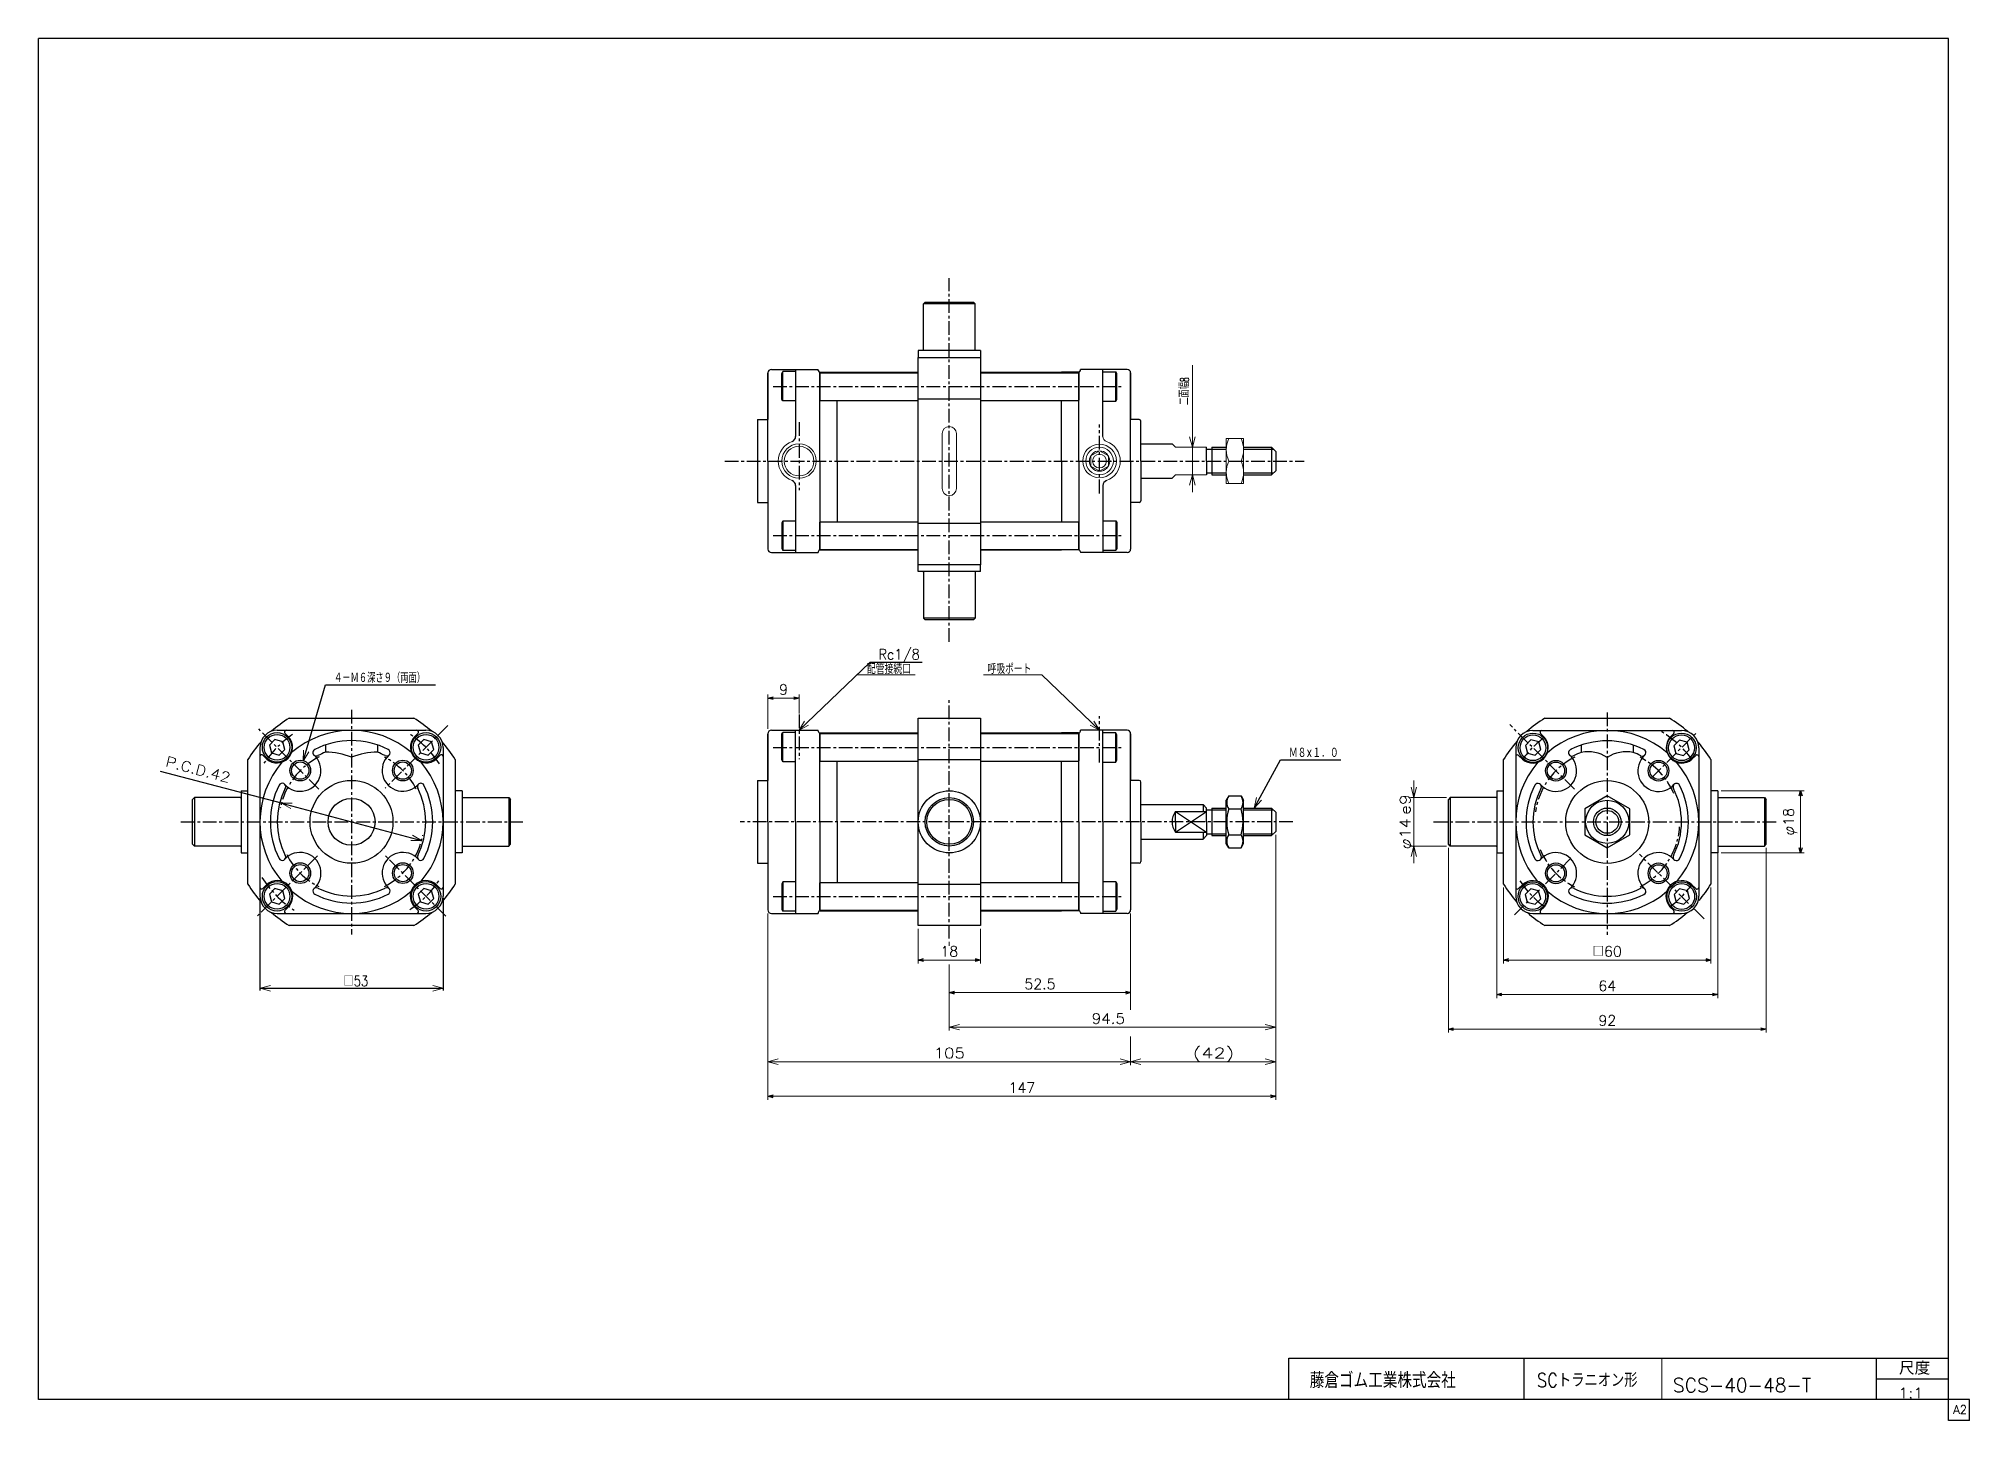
# Model space of a CAD drawing. Header units: millimetres. Extents: x -280 to 280, y -200 to 200.
import ezdxf
from ezdxf.enums import TextEntityAlignment as Align

# ---------------------------------------------------------------- set-up
doc = ezdxf.new("R2010")
doc.units = ezdxf.units.MM
doc.header["$LTSCALE"] = 0.125
doc.linetypes.add('CENTER', pattern=[50.8, 31.75, -6.35, 6.35, -6.35])
for name, color, linetype in [('Layer0001', 7, 'Continuous'), ('Layer0016', 7, 'Continuous'), ('ZUWAKU', 7, 'Continuous')]:
    doc.layers.add(name, color=color, linetype=linetype)
doc.styles.add('dcStyle0', font='txt.shx', dxfattribs={"bigfont": 'bigfont'})
doc.dimstyles.new('DaDimRotatedStyle', dxfattribs={"dimtxt": 3, "dimasz": 1.500001, "dimexe": 1, "dimexo": 0.5, "dimgap": 1, "dimtad": 3, "dimdsep": 46, "dimtxsty": 'dcStyle0', "dimblk1": 'OPEN30', "dimblk2": 'OPEN30', "dimsah": 1, "dimcen": 0.09, "dimclrd": 4, "dimclre": 4, "dimclrt": 4, "dimadec": 0, "dimazin": 2, "dimtfac": 1, "dimtdec": 4, "dimtmove": 0, "dimatfit": 0, "dimfxl": 1, "dimarcsym": 0})

msp = doc.modelspace()

# ---------------------------------------------------------------- texts
at = {"color": 4, "style": 'dcStyle0'}
for s, height, rotation, width, p, p2 in [('二面幅8', 2.5, 90, 0.695652, (53.55, 93.949), (53.55, 101.949)), ('P.C.D.42', 3, -14.80275, 0.8, (-242.982, -10.594), (-224.42, -15.5))]:
    msp.add_text(s, height=height, rotation=rotation, dxfattribs=dict(at, width=width)).set_placement(p, p2, align=Align.FIT)
for s, height, width, p, p2 in [('Rc1/8', 3, 0.8, (-36.374, 20.258), (-24.374, 20.258)), ('４－Ｍ６深さ９（両面）', 3, 0.666667, (-193.993, 13.5), (-167.593, 13.5)), ('配管接続口', 3, 0.708333, (-39.682, 16.064), (-26.932, 16.064)), ('呼吸ポート', 3, 0.708333, (-4.794, 16.064), (7.956, 16.064)), ('Ｍ８×１．０', 3, 0.666667, (82.495, -8.211), (96.895, -8.211)), ('□53', 3, 0.75, (-191.305, -74.314), (-184.105, -74.314)), ('SCトラニオン形', 4, 0.791304, (154.282, -190.348), (183.402, -190.348)), ('SCS-40-48-T', 4, 0.91, (193.661, -191.795), (233.701, -191.795)), ('1:1', 3, 0.8, (258.926, -193.595), (266.126, -193.595))]:
    msp.add_text(s, height=height, dxfattribs=dict(at, width=width)).set_placement(p, p2, align=Align.FIT)
at = {"layer": 'ZUWAKU', "color": 4, "style": 'dcStyle0'}
for s, height, width, p, p2 in [('尺度', 3.8, 0.991667, (259.115, -186.78), (268.159, -186.78)), ('藤倉ゴム工業株式会社', 4.5, 0.783333, (88.513, -190.657), (130.813, -190.657))]:
    msp.add_text(s, height=height, dxfattribs=dict(at, width=width)).set_placement(p, p2, align=Align.FIT)
at = {"layer": 'ZUWAKU', "color": 7, "style": 'dcStyle0', "width": 0.8}
msp.add_text('A2', height=2.5, dxfattribs=at).set_placement((274.807, -198.125), (278.807, -198.125), align=Align.FIT)

# ---------------------------------------------------------------- blocks, each defined once
blk = doc.blocks.new('DC_GROUP_Φ40_1')
at = {"color": 4, "linetype": 'Continuous', "lineweight": 18}
for p, q in [((-209.21, -21.37), (-206.1, -21.35)), ((-206.51, -22.91), (-209.21, -21.37)), ((-209.21, -21.37), (-206.31, -22.13))]:
    blk.add_line(p, q, dxfattribs=at)
blk = doc.blocks.new('DC_GROUP_Φ40_2')
at = {"color": 4, "linetype": 'Continuous', "lineweight": 18}
for p, q in [((-168.6, -32.1), (-171.71, -32.11)), ((-168.6, -32.1), (-171.5, -31.33)), ((-171.3, -30.55), (-168.6, -32.1))]:
    blk.add_line(p, q, dxfattribs=at)
blk = doc.blocks.new('DC_GROUP_Φ40_3')
at = {"color": 4, "linetype": 'Continuous', "lineweight": 18}
for p, q in [((-215.4, -74.91), (-212.4, -74.11)), ((-212.4, -75.72), (-215.4, -74.91)), ((-215.4, -74.91), (-212.4, -74.91))]:
    blk.add_line(p, q, dxfattribs=at)
blk = doc.blocks.new('DC_GROUP_Φ40_4')
at = {"color": 4, "linetype": 'Continuous', "lineweight": 18}
for p, q in [((-165.4, -74.11), (-162.4, -74.91)), ((-162.4, -74.91), (-165.4, -75.72)), ((-162.4, -74.91), (-165.4, -74.91))]:
    blk.add_line(p, q, dxfattribs=at)
blk = doc.blocks.new('DC_GROUP_Φ40_5')
at = {"color": 4, "linetype": 'Continuous', "lineweight": 18}
for p, q in [((-202.94, -9.12), (-202.85, -6.02)), ((-202.94, -9.12), (-202.08, -6.25)), ((-201.31, -6.48), (-202.94, -9.12))]:
    blk.add_line(p, q, dxfattribs=at)
blk = doc.blocks.new('DC_GROUP_Φ40_6')
at = {"color": 4, "linetype": 'Continuous', "lineweight": 18}
for p, q in [((72.41, -22.73), (73.15, -19.72)), ((72.41, -22.73), (73.86, -20.1)), ((74.56, -20.49), (72.41, -22.73))]:
    blk.add_line(p, q, dxfattribs=at)
blk = doc.blocks.new('DC_GROUP_Φ40_7')
at = {"color": 4, "linetype": 'Continuous', "lineweight": 18}
for p, q in [((54.55, 81.72), (53.75, 84.72)), ((55.35, 84.72), (54.55, 81.72)), ((54.55, 81.72), (54.55, 84.72))]:
    blk.add_line(p, q, dxfattribs=at)
blk = doc.blocks.new('DC_GROUP_Φ40_8')
at = {"color": 4, "linetype": 'Continuous', "lineweight": 18}
for p, q in [((53.75, 70.72), (54.55, 73.72)), ((54.55, 73.72), (55.35, 70.72)), ((54.55, 73.72), (54.55, 70.72))]:
    blk.add_line(p, q, dxfattribs=at)
blk = doc.blocks.new('DC_GROUP_Φ40_9')
at = {"color": 4, "linetype": 'Continuous', "lineweight": 18}
for p, q in [((-59.34, -0.23), (-57.73, 2.43)), ((-59.34, -0.23), (-57.17, 1.85)), ((-56.62, 1.27), (-59.34, -0.23))]:
    blk.add_line(p, q, dxfattribs=at)
blk = doc.blocks.new('DC_GROUP_Φ40_10')
at = {"color": 4, "linetype": 'Continuous', "lineweight": 18}
for p, q in [((27.66, -0.23), (24.94, 1.27)), ((27.66, -0.23), (25.5, 1.85)), ((26.05, 2.43), (27.66, -0.23))]:
    blk.add_line(p, q, dxfattribs=at)
blk = doc.blocks.new('DC_GROUP_Φ40_11')
at = {"color": 4, "linetype": 'Continuous', "lineweight": 25}
for p, q in [((65.09, -19.22), (64.36, -20.48)), ((64.36, -32.98), (64.36, -20.48)), ((64.36, -32.98), (64.36, -20.48)), ((65.09, -19.22), (68.64, -19.22)), ((68.64, -19.22), (69.36, -20.48)), ((69.36, -32.98), (69.36, -20.48)), ((65.09, -22.98), (68.64, -22.98)), ((65.09, -34.24), (64.36, -32.98)), ((65.09, -30.48), (68.64, -30.48)), ((68.64, -34.24), (69.36, -32.98)), ((65.09, -34.24), (68.64, -34.24))]:
    blk.add_line(p, q, dxfattribs=at)
for centre, radius, start, end in [((67.83, -21.1), 3.32, 145.6111, 214.3889), ((65.9, -21.1), 3.32, 325.6111, 34.3889), ((76.93, -26.73), 12.42, 162.4111, 197.5889), ((56.8, -26.73), 12.42, 342.4111, 17.5889), ((67.83, -32.36), 3.32, 145.6111, 214.3889), ((65.9, -32.36), 3.32, 325.6111, 34.3889)]:
    blk.add_arc(centre, radius, start, end, dxfattribs=at)
blk = doc.blocks.new('DC_GROUP_Φ40_12')
at = {"color": 4, "linetype": 'Continuous', "lineweight": 25}
for p, q in [((174.65, -19.22), (168.15, -22.98)), ((181.15, -22.98), (174.65, -19.22)), ((168.15, -22.98), (168.15, -30.48)), ((181.15, -30.48), (181.15, -22.98)), ((168.15, -30.48), (174.65, -34.24)), ((174.65, -34.24), (181.15, -30.48))]:
    blk.add_line(p, q, dxfattribs=at)
for radius in [6.25, 3.3]:
    blk.add_circle((174.65, -26.73), radius, dxfattribs=at)
blk = doc.blocks.new('DC_GROUP_Φ40_13')
at = {"color": 4, "linetype": 'Continuous', "lineweight": 13}
for p, q in [((69.36, 84.22), (64.36, 84.22)), ((64.36, 84.22), (64.36, 71.22)), ((69.36, 71.22), (69.36, 84.22)), ((65.08, 77.72), (68.64, 77.72)), ((64.36, 71.22), (69.36, 71.22))]:
    blk.add_line(p, q, dxfattribs=at)
for centre, start, end in [((72, 80.97), 154.8262, 205.1738), ((61.73, 80.97), 334.8262, 25.1738), ((72, 74.47), 154.8262, 205.1738), ((61.73, 74.47), 334.8262, 25.1738)]:
    blk.add_arc(centre, 7.64, start, end, dxfattribs=at)
blk = doc.blocks.new('DC_GROUP_Φ40_15')
at = {"color": 4, "linetype": 'Continuous', "lineweight": 18}
for p, q in [((-68.34, -96.18), (-65.34, -95.38)), ((-65.34, -96.99), (-68.34, -96.18)), ((-68.34, -96.18), (-65.34, -96.18))]:
    blk.add_line(p, q, dxfattribs=at)
blk = doc.blocks.new('DC_GROUP_Φ40_16')
at = {"color": 4, "linetype": 'Continuous', "lineweight": 18}
for p, q in [((33.66, -95.38), (36.66, -96.18)), ((36.66, -96.18), (33.66, -96.99)), ((36.66, -96.18), (33.66, -96.18))]:
    blk.add_line(p, q, dxfattribs=at)
blk = doc.blocks.new('DC_GROUP_Φ40_17')
at = {"color": 4, "linetype": 'Continuous', "lineweight": 18}
for p, q in [((36.66, -96.18), (39.66, -95.38)), ((39.66, -96.99), (36.66, -96.18)), ((36.66, -96.18), (39.66, -96.18))]:
    blk.add_line(p, q, dxfattribs=at)
blk = doc.blocks.new('DC_GROUP_Φ40_18')
at = {"color": 4, "linetype": 'Continuous', "lineweight": 18}
for p, q in [((75.66, -95.38), (78.66, -96.18)), ((78.66, -96.18), (75.66, -96.99)), ((78.66, -96.18), (75.66, -96.18))]:
    blk.add_line(p, q, dxfattribs=at)
blk = doc.blocks.new('DC_GROUP_Φ40_14')
at = {"color": 4, "linetype": 'Continuous', "lineweight": 13}
for p, q in [((78.66, -30.53), (78.66, -97.18)), ((-68.34, -53.23), (-68.34, -97.18)), ((36.66, -53.23), (36.66, -81.12)), ((36.66, -88.89), (36.66, -97.18)), ((-68.34, -96.18), (36.66, -96.18)), ((36.66, -96.18), (78.66, -96.18))]:
    blk.add_line(p, q, dxfattribs=at)
at = {"linetype": 'Continuous'}
for name in ['DC_GROUP_Φ40_15', 'DC_GROUP_Φ40_16', 'DC_GROUP_Φ40_17', 'DC_GROUP_Φ40_18']:
    blk.add_blockref(name, (0, 0), dxfattribs=at)
at = {"color": 4, "style": 'dcStyle0'}
for s, p, p2 in [('105', (-20.34, -95.18), (-11.34, -95.18)), ('(42)', (54.66, -95.18), (66.66, -95.18))]:
    blk.add_text(s, height=3, dxfattribs=at).set_placement(p, p2, align=Align.FIT)
blk = doc.blocks.new('DC_GROUP_Φ40_20')
at = {"color": 4, "linetype": 'Continuous', "lineweight": 18}
for p, q in [((-15.84, -86.18), (-12.84, -85.38)), ((-12.84, -86.99), (-15.84, -86.18)), ((-15.84, -86.18), (-12.84, -86.18))]:
    blk.add_line(p, q, dxfattribs=at)
blk = doc.blocks.new('DC_GROUP_Φ40_21')
at = {"color": 4, "linetype": 'Continuous', "lineweight": 18}
for p, q in [((75.66, -85.38), (78.66, -86.18)), ((78.66, -86.18), (75.66, -86.99)), ((78.66, -86.18), (75.66, -86.18))]:
    blk.add_line(p, q, dxfattribs=at)
blk = doc.blocks.new('DC_GROUP_Φ40_19')
at = {"color": 4, "linetype": 'Continuous', "lineweight": 13}
for p, q in [((78.66, -30.53), (78.66, -87.18)), ((-15.84, -61.51), (-15.84, -62.65)), ((-15.84, -68), (-15.84, -87.18)), ((-15.84, -86.18), (78.66, -86.18))]:
    blk.add_line(p, q, dxfattribs=at)
at = {"linetype": 'Continuous'}
for name in ['DC_GROUP_Φ40_20', 'DC_GROUP_Φ40_21']:
    blk.add_blockref(name, (0, 0), dxfattribs=at)
at = {"color": 4, "style": 'dcStyle0', "width": 0.8}
blk.add_text('94.5', height=3, dxfattribs=at).set_placement((25.41, -85.18), (35.01, -85.18), align=Align.FIT)
blk = doc.blocks.new('DC_GROUP_Φ40_23')
at = {"color": 4, "linetype": 'Continuous', "lineweight": 18}
for p, q in [((118.65, -19.73), (117.84, -16.73)), ((119.45, -16.73), (118.65, -19.73)), ((118.65, -19.73), (118.65, -16.73))]:
    blk.add_line(p, q, dxfattribs=at)
blk = doc.blocks.new('DC_GROUP_Φ40_24')
at = {"color": 4, "linetype": 'Continuous', "lineweight": 18}
for p, q in [((117.84, -36.73), (118.65, -33.73)), ((118.65, -33.73), (119.45, -36.73)), ((118.65, -33.73), (118.65, -36.73))]:
    blk.add_line(p, q, dxfattribs=at)
blk = doc.blocks.new('DC_GROUP_Φ40_22')
at = {"color": 4, "linetype": 'Continuous', "lineweight": 13}
for p, q in [((118.65, -14.73), (118.65, -19.73)), ((128.15, -19.73), (117.65, -19.73)), ((118.65, -33.73), (118.65, -19.73)), ((128.15, -33.73), (117.65, -33.73)), ((118.65, -38.73), (118.65, -33.73))]:
    blk.add_line(p, q, dxfattribs=at)
at = {"linetype": 'Continuous'}
for name in ['DC_GROUP_Φ40_23', 'DC_GROUP_Φ40_24']:
    blk.add_blockref(name, (0, 0), dxfattribs=at)
at = {"color": 4, "style": 'dcStyle0'}
blk.add_text('e9', height=3, rotation=90, dxfattribs=at).set_placement((117.65, -24.73), (117.65, -18.73), align=Align.FIT)
at = {"color": 4, "style": 'dcStyle0', "width": 0.9375}
blk.add_text('φ14', height=3, rotation=90, dxfattribs=at).set_placement((117.65, -34.73), (117.65, -25.73), align=Align.FIT)
blk = doc.blocks.new('_OPEN30')
at = {"color": 0, "linetype": 'ByBlock', "lineweight": -2}
for p, q in [((-1, 0.267949), (0, 0)), ((0, 0), (-1, -0.267949)), ((0, 0), (-1, 0))]:
    blk.add_line(p, q, dxfattribs=at)
blk = doc.blocks.new('*D25')
at = {"color": 4, "linetype": 'Continuous', "lineweight": 13}
for p, q in [((-68.34, 0.16), (-68.34, 10.09)), ((-68.34, 9.09), (-59.34, 9.09)), ((-59.34, 4.62), (-59.34, 10.09))]:
    blk.add_line(p, q, dxfattribs=at)
at = {"color": 4, "xscale": 1.500001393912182, "yscale": 1.499994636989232}
for p, rotation in [((-68.34, 9.09), 180), ((-59.34, 9.09), 360)]:
    blk.add_blockref('_OPEN30', p, dxfattribs=dict(at, rotation=rotation))
at = {"color": 4, "insert": (-63.84, 10.09), "char_height": 3, "width": 6.5625, "attachment_point": 8, "style": 'dcStyle0'}
blk.add_mtext('\\T1.00;9', dxfattribs=at)
blk = doc.blocks.new('*D26')
at = {"color": 4, "linetype": 'Continuous', "lineweight": 13}
for p, q in [((-24.84, -57.73), (-24.84, -67.73)), ((-6.84, -57.73), (-6.84, -67.73)), ((-24.84, -66.73), (-6.84, -66.73))]:
    blk.add_line(p, q, dxfattribs=at)
at = {"color": 4, "xscale": 1.500001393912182, "yscale": 1.499994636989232}
for p, rotation in [((-24.84, -66.73), 180), ((-6.84, -66.73), 360)]:
    blk.add_blockref('_OPEN30', p, dxfattribs=dict(at, rotation=rotation))
at = {"color": 4, "insert": (-15.84, -65.73), "char_height": 3, "width": 9.375, "attachment_point": 8, "style": 'dcStyle0'}
blk.add_mtext('\\T1.00;18', dxfattribs=at)
blk = doc.blocks.new('*D27')
at = {"color": 4, "linetype": 'Continuous', "lineweight": 13}
for p, q in [((36.66, -53.23), (36.66, -77.18)), ((-15.84, -69.93), (-15.84, -77.18)), ((-15.84, -76.18), (36.66, -76.18))]:
    blk.add_line(p, q, dxfattribs=at)
at = {"color": 4, "xscale": 1.500001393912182, "yscale": 1.499994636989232}
for p, rotation in [((-15.84, -76.18), 180), ((36.66, -76.18), 360)]:
    blk.add_blockref('_OPEN30', p, dxfattribs=dict(at, rotation=rotation))
at = {"color": 4, "insert": (10.41, -75.18), "char_height": 3, "width": 15, "attachment_point": 8, "style": 'dcStyle0'}
blk.add_mtext('\\T1.00;52.5', dxfattribs=at)
blk = doc.blocks.new('*D28')
at = {"color": 4, "linetype": 'Continuous', "lineweight": 13}
for p, q in [((78.66, -30.53), (78.66, -107.18)), ((-68.34, -53.23), (-68.34, -107.18)), ((-68.34, -106.18), (78.66, -106.18))]:
    blk.add_line(p, q, dxfattribs=at)
at = {"color": 4, "xscale": 1.500001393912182, "yscale": 1.499994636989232}
for p, rotation in [((-68.34, -106.18), 180), ((78.66, -106.18), 360)]:
    blk.add_blockref('_OPEN30', p, dxfattribs=dict(at, rotation=rotation))
at = {"color": 4, "insert": (5.16, -105.18), "char_height": 3, "width": 12.1875, "attachment_point": 8, "style": 'dcStyle0'}
blk.add_mtext('\\T1.00;147', dxfattribs=at)
blk = doc.blocks.new('*D29')
at = {"color": 4, "linetype": 'Continuous', "lineweight": 13}
for p, q in [((207.65, -17.73), (231.65, -17.73)), ((230.65, -35.73), (230.65, -17.73)), ((207.65, -35.73), (231.65, -35.73))]:
    blk.add_line(p, q, dxfattribs=at)
at = {"color": 4, "xscale": 1.500001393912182, "yscale": 1.499994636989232}
for p, rotation in [((230.65, -17.73), 90), ((230.65, -35.73), 270)]:
    blk.add_blockref('_OPEN30', p, dxfattribs=dict(at, rotation=rotation))
at = {"color": 4, "insert": (229.65, -26.73), "char_height": 3, "width": 12.1875, "attachment_point": 8, "rotation": 90, "style": 'dcStyle0'}
blk.add_mtext('\\T1.00;φ18', dxfattribs=at)
blk = doc.blocks.new('*D30')
at = {"color": 4, "linetype": 'Continuous', "lineweight": 13}
for p, q in [((142.65, -35.73), (142.65, -77.73)), ((206.65, -35.73), (206.65, -77.73)), ((142.65, -76.73), (206.65, -76.73))]:
    blk.add_line(p, q, dxfattribs=at)
at = {"color": 4, "xscale": 1.500001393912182, "yscale": 1.499994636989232}
for p, rotation in [((142.65, -76.73), 180), ((206.65, -76.73), 360)]:
    blk.add_blockref('_OPEN30', p, dxfattribs=dict(at, rotation=rotation))
at = {"color": 4, "insert": (174.65, -75.73), "char_height": 3, "width": 9.375, "attachment_point": 8, "style": 'dcStyle0'}
blk.add_mtext('\\T1.00;64', dxfattribs=at)
blk = doc.blocks.new('*D31')
at = {"color": 4, "linetype": 'Continuous', "lineweight": 13}
for p, q in [((128.65, -34.23), (128.65, -87.73)), ((220.65, -34.23), (220.65, -87.73)), ((128.65, -86.73), (220.65, -86.73))]:
    blk.add_line(p, q, dxfattribs=at)
at = {"color": 4, "xscale": 1.500001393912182, "yscale": 1.499994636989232}
for p, rotation in [((128.65, -86.73), 180), ((220.65, -86.73), 360)]:
    blk.add_blockref('_OPEN30', p, dxfattribs=dict(at, rotation=rotation))
at = {"color": 4, "insert": (174.65, -85.73), "char_height": 3, "width": 9.375, "attachment_point": 8, "style": 'dcStyle0'}
blk.add_mtext('\\T1.00;92', dxfattribs=at)
blk = doc.blocks.new('*D32')
at = {"color": 4, "linetype": 'Continuous', "lineweight": 13}
for p, q in [((144.65, -45.76), (144.65, -67.73)), ((204.65, -45.76), (204.65, -67.73)), ((144.65, -66.73), (204.65, -66.73))]:
    blk.add_line(p, q, dxfattribs=at)
at = {"color": 4, "xscale": 1.500001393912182, "yscale": 1.499994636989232}
for p, rotation in [((144.65, -66.73), 180), ((204.65, -66.73), 360)]:
    blk.add_blockref('_OPEN30', p, dxfattribs=dict(at, rotation=rotation))
at = {"color": 4, "insert": (174.65, -65.73), "char_height": 3, "width": 12.1875, "attachment_point": 8, "style": 'dcStyle0'}
blk.add_mtext('\\T1.00;□60', dxfattribs=at)

# ---------------------------------------------------------------- dimensions: what is measured, and where the dimension line sits
at = {"linetype": 'Continuous', "lineweight": 13}
for base, p1, p2, picture, middle in [((-59.338, 9.086), (-68.338, -0.343), (-59.338, 4.116), '*D25', (-63.838, 9.086)), ((78.662, -106.185), (-68.338, -52.73), (78.662, -30.03), '*D28', (5.162, -106.185)), ((220.646, -86.73), (128.646, -33.73), (220.646, -33.73), '*D31', (174.646, -86.73)), ((206.646, -76.73), (142.646, -35.23), (206.646, -35.23), '*D30', (174.646, -76.73)), ((36.662, -76.185), (-15.838, -69.429), (36.662, -52.73), '*D27', (10.412, -76.185)), ((-6.838, -66.73), (-24.838, -57.23), (-6.838, -57.23), '*D26', (-15.838, -66.73))]:
    dim = msp.add_linear_dim(base=base, p1=p1, p2=p2, dimstyle='DaDimRotatedStyle', override={"dimtxt": 3, "dimasz": 1.500001, "dimexe": 1, "dimexo": 0.5, "dimgap": 1, "dimtad": 3, "dimtih": 0, "dimtoh": 0, "dimdec": 2, "dimzin": 8, "dimtxsty": 'dcStyle0', "dimblk1": 'OPEN30', "dimblk2": 'OPEN30', "dimsah": 1, "dimclrd": 4, "dimclre": 4, "dimclrt": 4, "dimazin": 2, "dimtofl": 1, "dimatfit": 0, "dimtolj": 0, "dimtzin": 8}, dxfattribs=at)
    dim.commit()
    dim.dimension.update_dxf_attribs({"geometry": picture, "text_midpoint": middle})
dim = msp.add_linear_dim(base=(230.646, -17.73), p1=(207.146, -35.73), p2=(207.146, -17.73), angle=90, text='φ<>', dimstyle='DaDimRotatedStyle', override={"dimtxt": 3, "dimasz": 1.500001, "dimexe": 1, "dimexo": 0.5, "dimgap": 1, "dimtad": 3, "dimtih": 0, "dimtoh": 0, "dimdec": 2, "dimzin": 8, "dimtxsty": 'dcStyle0', "dimblk1": 'OPEN30', "dimblk2": 'OPEN30', "dimsah": 1, "dimclrd": 4, "dimclre": 4, "dimclrt": 4, "dimazin": 2, "dimtofl": 1, "dimatfit": 0, "dimtolj": 0, "dimtzin": 8}, dxfattribs=at)
dim.commit()
dim.dimension.update_dxf_attribs({"geometry": '*D29', "text_midpoint": (230.646, -26.73)})
dim = msp.add_linear_dim(base=(204.646, -66.73), p1=(144.646, -45.258), p2=(204.646, -45.258), text='□<>', dimstyle='DaDimRotatedStyle', override={"dimtxt": 3, "dimasz": 1.500001, "dimexe": 1, "dimexo": 0.5, "dimgap": 1, "dimtad": 3, "dimtih": 0, "dimtoh": 0, "dimdec": 2, "dimzin": 8, "dimtxsty": 'dcStyle0', "dimblk1": 'OPEN30', "dimblk2": 'OPEN30', "dimsah": 1, "dimclrd": 4, "dimclre": 4, "dimclrt": 4, "dimazin": 2, "dimtofl": 1, "dimatfit": 0, "dimtolj": 0, "dimtzin": 8}, dxfattribs=at)
dim.commit()
dim.dimension.update_dxf_attribs({"geometry": '*D32', "text_midpoint": (174.646, -66.73)})

# ---------------------------------------------------------------- linework, layer by layer
at = {"color": 4, "linetype": 'CENTER', "lineweight": 25}
for p, q in [((-15.838, 25.338), (-15.838, 130.687)), ((-66.858, 99.282), (34.662, 99.282)), ((-59.338, 89), (-59.338, 69.244)), ((27.662, 68.366), (27.662, 88.328)), ((-80.815, 77.715), (86.92, 77.715)), ((-66.858, 56.148), (34.662, 56.148)), ((-15.838, -60.507), (-15.838, 8.447)), ((-59.338, 4.31), (-59.338, -8.564)), ((27.662, -9.528), (27.662, 3.845)), ((174.646, 4.934), (174.646, -59.406)), ((-66.858, -5.164), (34.662, -5.164)), ((187.374, -14.053), (200.795, -0.632)), ((-238.3, -26.73), (-139.342, -26.73)), ((83.662, -26.73), (-76.338, -26.73)), ((124.394, -26.73), (223.599, -26.73)), ((-66.858, -48.297), (34.662, -48.297))]:
    msp.add_line(p, q, dxfattribs=at)
at = {"color": 4, "linetype": 'Continuous', "lineweight": 25}
for p, q in [((-23.338, 123.215), (-22.838, 123.715)), ((-23.338, 109.915), (-23.338, 123.215)), ((-8.338, 123.215), (-23.338, 123.215)), ((-22.838, 123.715), (-8.838, 123.715)), ((-8.338, 123.215), (-8.838, 123.715)), ((-8.338, 109.915), (-8.338, 123.215)), ((-6.838, 109.715), (-24.838, 109.715)), ((-24.838, 109.715), (-24.838, 107.715)), ((-24.838, 107.715), (-6.838, 107.715)), ((-24.838, 47.715), (-24.838, 107.715)), ((-6.838, 109.715), (-6.838, 107.715)), ((-6.838, 107.715), (-6.838, 47.715)), ((-64.338, 103.079), (-64.038, 103.599)), ((-64.338, 95.618), (-64.338, 103.079)), ((-64.038, 95.099), (-64.038, 103.599)), ((-60.338, 103.599), (-64.038, 103.599)), ((-60.338, 104.215), (-60.338, 84.786)), ((-53.338, 77.715), (-53.338, 103.468)), ((-53.238, 103.282), (-53.338, 103.182)), ((-53.338, 103.182), (-53.338, 95.382)), ((-53.238, 103.282), (-24.838, 103.282)), ((-48.338, 103.282), (-48.338, 103.465)), ((-48.338, 103.465), (-24.838, 103.465)), ((-6.838, 103.465), (16.662, 103.465)), ((-6.838, 103.282), (21.562, 103.282)), ((16.662, 103.282), (16.662, 103.465)), ((21.662, 103.182), (21.562, 103.282)), ((21.662, 103.468), (21.662, 95.382)), ((21.662, 77.715), (21.662, 103.282)), ((28.662, 84.786), (28.662, 104.215)), ((28.662, 103.532), (32.362, 103.532)), ((32.662, 103.012), (32.362, 103.532)), ((32.362, 95.032), (32.362, 103.532)), ((32.662, 95.551), (32.662, 103.012)), ((-64.038, 95.099), (-64.338, 95.618)), ((-60.338, 95.099), (-64.038, 95.099)), ((-53.238, 95.282), (-53.338, 95.382)), ((-53.238, 95.282), (-24.838, 95.282)), ((-48.338, 77.715), (-48.338, 95.282)), ((-24.838, 95.743), (-6.838, 95.743)), ((-6.838, 95.282), (21.562, 95.282)), ((16.662, 77.715), (16.662, 95.282)), ((21.562, 95.282), (21.662, 95.382)), ((28.662, 95.032), (32.362, 95.032)), ((32.362, 95.032), (32.662, 95.551)), ((39.662, 82.715), (48.662, 82.715)), ((58.662, 77.715), (58.662, 81.715)), ((58.662, 81.165), (60.162, 81.165)), ((60.162, 81.715), (64.362, 81.715)), ((60.162, 81.715), (60.162, 73.715)), ((60.162, 81.165), (64.362, 81.165)), ((69.362, 81.715), (77.462, 81.715)), ((69.362, 81.165), (78.012, 81.165)), ((77.462, 81.715), (78.662, 80.515)), ((77.462, 81.715), (77.462, 73.715)), ((78.662, 80.515), (78.662, 74.915)), ((-53.338, 77.715), (-53.338, 51.963)), ((-48.338, 77.715), (-48.338, 60.148)), ((16.662, 77.715), (16.662, 60.148)), ((21.662, 77.715), (21.662, 52.148)), ((39.662, 72.715), (48.662, 72.715)), ((58.662, 77.715), (58.662, 73.715)), ((58.662, 74.265), (60.162, 74.265)), ((60.162, 74.265), (64.362, 74.265)), ((60.162, 73.715), (64.362, 73.715)), ((69.362, 74.265), (78.012, 74.265)), ((69.362, 73.715), (77.462, 73.715)), ((77.462, 73.715), (78.662, 74.915)), ((-60.338, 70.644), (-60.338, 51.215)), ((28.662, 70.644), (28.662, 51.215)), ((-64.038, 60.332), (-64.338, 59.812)), ((-64.338, 59.812), (-64.338, 52.351)), ((-64.038, 60.332), (-64.038, 51.832)), ((-60.338, 60.332), (-64.038, 60.332)), ((-53.238, 60.148), (-53.338, 60.048)), ((-53.338, 52.248), (-53.338, 60.048)), ((-53.238, 60.148), (-24.838, 60.148)), ((-24.838, 59.687), (-6.838, 59.687)), ((-6.838, 60.148), (21.562, 60.148)), ((21.562, 60.148), (21.662, 60.048)), ((21.662, 51.963), (21.662, 60.048)), ((28.662, 60.398), (32.362, 60.398)), ((32.362, 60.398), (32.362, 51.898)), ((32.362, 60.398), (32.662, 59.879)), ((32.662, 59.879), (32.662, 52.418)), ((-64.338, 52.351), (-64.038, 51.832)), ((-60.338, 51.832), (-64.038, 51.832)), ((-53.238, 52.148), (-53.338, 52.248)), ((-53.238, 52.148), (-24.838, 52.148)), ((-48.338, 52.148), (-48.338, 51.965)), ((-48.338, 51.965), (-24.838, 51.965)), ((-6.838, 52.148), (21.562, 52.148)), ((-6.838, 51.965), (16.662, 51.965)), ((16.662, 52.148), (16.662, 51.965)), ((21.662, 52.248), (21.562, 52.148)), ((28.662, 51.898), (32.362, 51.898)), ((32.662, 52.418), (32.362, 51.898)), ((-6.838, 47.715), (-24.838, 47.715)), ((-24.838, 45.715), (-24.838, 47.715)), ((-6.838, 45.715), (-24.838, 45.715)), ((-23.338, 45.515), (-23.338, 32.215)), ((-8.338, 45.715), (-8.338, 32.215)), ((-6.838, 45.715), (-6.838, 47.715)), ((-23.338, 32.215), (-22.838, 31.715)), ((-8.338, 32.215), (-23.338, 32.215)), ((-8.838, 31.715), (-22.838, 31.715)), ((-8.338, 32.215), (-8.838, 31.715)), ((-23.672, 19.438), (-38.838, 19.438)), ((-202.935, -9.124), (-196.393, 12.9)), ((-196.393, 12.9), (-164.593, 12.9)), ((-206.932, 3.27), (-170.877, 3.27)), ((-24.838, 3.27), (-6.838, 3.27)), ((-24.838, -56.73), (-24.838, 3.27)), ((-6.838, 3.27), (-6.838, -56.73)), ((156.619, 3.27), (192.674, 3.27)), ((-211.069, -2.933), (-212.702, -4.566)), ((-212.702, -4.566), (-212.104, -6.797)), ((-208.838, -3.531), (-211.069, -2.933)), ((-208.241, -5.761), (-208.838, -3.531)), ((-167.936, -2.933), (-169.569, -4.566)), ((-169.569, -4.566), (-168.971, -6.797)), ((-165.705, -3.531), (-167.936, -2.933)), ((-165.107, -5.761), (-165.705, -3.531)), ((-64.338, -1.367), (-64.038, -0.847)), ((-64.338, -8.827), (-64.338, -1.367)), ((-64.038, -9.347), (-64.038, -0.847)), ((-60.338, -0.847), (-64.038, -0.847)), ((-60.338, -26.73), (-60.338, -0.23)), ((-53.338, -26.73), (-53.338, -0.978)), ((-53.238, -1.164), (-53.338, -1.264)), ((-53.338, -1.264), (-53.338, -9.064)), ((-53.238, -1.164), (-24.838, -1.164)), ((-48.338, -1.164), (-48.338, -0.98)), ((-48.338, -0.98), (-24.838, -0.98)), ((-6.838, -0.98), (16.662, -0.98)), ((-6.838, -1.164), (21.562, -1.164)), ((16.662, -1.164), (16.662, -0.98)), ((21.662, -1.264), (21.562, -1.164)), ((21.662, -0.978), (21.662, -9.064)), ((21.662, -26.73), (21.662, -1.164)), ((28.662, -26.73), (28.662, -0.23)), ((28.662, -0.914), (32.362, -0.914)), ((32.362, -9.414), (32.362, -0.914)), ((32.662, -8.894), (32.662, -1.433)), ((152.576, -2.984), (150.943, -4.617)), ((150.943, -4.617), (151.541, -6.847)), ((154.807, -3.581), (152.576, -2.984)), ((155.405, -5.812), (154.807, -3.581)), ((195.549, -3.05), (193.916, -4.683)), ((193.916, -4.683), (194.513, -6.914)), ((197.779, -3.648), (195.549, -3.05)), ((198.377, -5.879), (197.779, -3.648)), ((-218.905, -44.758), (-218.905, -8.703)), ((-212.104, -6.797), (-209.874, -7.394)), ((-209.874, -7.394), (-208.241, -5.761)), ((-168.971, -6.797), (-166.74, -7.394)), ((-166.74, -7.394), (-165.107, -5.761)), ((-158.905, -8.703), (-158.905, -44.758)), ((-64.038, -9.347), (-64.338, -8.827)), ((-60.338, -9.347), (-64.038, -9.347)), ((-53.238, -9.164), (-53.338, -9.064)), ((-53.238, -9.164), (-24.838, -9.164)), ((-48.338, -26.73), (-48.338, -9.164)), ((-24.838, -8.703), (-6.838, -8.703)), ((-6.838, -9.164), (21.562, -9.164)), ((16.662, -26.73), (16.662, -9.164)), ((21.562, -9.164), (21.662, -9.064)), ((28.662, -9.414), (32.362, -9.414)), ((32.362, -9.414), (32.662, -8.894)), ((72.407, -22.73), (80.095, -8.811)), ((80.095, -8.811), (97.495, -8.811)), ((144.646, -44.758), (144.646, -8.703)), ((151.541, -6.847), (153.772, -7.445)), ((153.772, -7.445), (155.405, -5.812)), ((194.513, -6.914), (196.744, -7.512)), ((196.744, -7.512), (198.377, -5.879)), ((204.646, -8.703), (204.646, -44.758)), ((-209.208, -21.365), (-244.184, -12.122)), ((-234.405, -19.73), (-234.905, -20.23)), ((-234.905, -33.23), (-234.905, -20.23)), ((-234.405, -19.73), (-234.405, -33.73)), ((-221.105, -19.73), (-234.405, -19.73)), ((-220.905, -17.73), (-220.905, -35.73)), ((-220.905, -17.73), (-218.905, -17.73)), ((-209.208, -21.365), (-168.602, -32.096)), ((-156.905, -17.73), (-158.905, -17.73)), ((-156.905, -17.73), (-156.905, -35.73)), ((-156.705, -19.73), (-143.405, -19.73)), ((-143.405, -19.73), (-142.905, -20.23)), ((-143.405, -19.73), (-143.405, -33.73)), ((-142.905, -33.23), (-142.905, -20.23)), ((39.662, -21.73), (57.662, -21.73)), ((57.662, -21.73), (58.662, -22.73)), ((57.662, -21.73), (57.662, -23.73)), ((129.146, -19.73), (128.646, -20.23)), ((128.646, -33.23), (128.646, -20.23)), ((142.446, -19.73), (129.146, -19.73)), ((129.146, -19.73), (129.146, -33.73)), ((142.646, -17.73), (142.646, -35.73)), ((142.646, -17.73), (144.646, -17.73)), ((206.646, -17.73), (204.646, -17.73)), ((206.646, -17.73), (206.646, -35.73)), ((206.846, -19.73), (220.146, -19.73)), ((220.146, -19.73), (220.646, -20.23)), ((220.146, -19.73), (220.146, -33.73)), ((220.646, -33.23), (220.646, -20.23)), ((-60.338, -26.73), (-60.338, -53.23)), ((-53.338, -26.73), (-53.338, -52.483)), ((-48.338, -26.73), (-48.338, -44.297)), ((16.662, -26.73), (16.662, -44.297)), ((21.662, -26.73), (21.662, -52.297)), ((28.662, -26.73), (28.662, -53.23)), ((49.662, -26.73), (49.662, -23.73)), ((49.662, -23.73), (58.662, -23.73)), ((49.662, -23.73), (58.662, -29.73)), ((49.662, -29.73), (58.662, -23.73)), ((49.662, -26.73), (49.662, -29.73)), ((58.662, -26.73), (58.662, -22.73)), ((58.662, -23.28), (60.162, -23.28)), ((58.662, -26.73), (58.662, -30.73)), ((60.162, -22.73), (64.362, -22.73)), ((60.162, -22.73), (60.162, -30.73)), ((60.162, -23.28), (64.362, -23.28)), ((69.362, -22.73), (77.462, -22.73)), ((69.362, -23.28), (78.012, -23.28)), ((77.462, -22.73), (78.662, -23.93)), ((77.462, -22.73), (77.462, -30.73)), ((78.662, -23.93), (78.662, -29.53)), ((-234.405, -33.73), (-234.905, -33.23)), ((-143.405, -33.73), (-142.905, -33.23)), ((39.662, -31.73), (57.662, -31.73)), ((49.662, -29.73), (58.662, -29.73)), ((57.662, -29.73), (57.662, -31.73)), ((58.662, -30.73), (57.662, -31.73)), ((58.662, -30.18), (60.162, -30.18)), ((60.162, -30.18), (64.362, -30.18)), ((60.162, -30.73), (64.362, -30.73)), ((69.362, -30.18), (78.012, -30.18)), ((69.362, -30.73), (77.462, -30.73)), ((77.462, -30.73), (78.662, -29.53)), ((129.146, -33.73), (128.646, -33.23)), ((220.146, -33.73), (220.646, -33.23)), ((-221.105, -33.73), (-234.405, -33.73)), ((-220.905, -35.73), (-218.905, -35.73)), ((-156.905, -35.73), (-158.905, -35.73)), ((-156.705, -33.73), (-143.405, -33.73)), ((142.446, -33.73), (129.146, -33.73)), ((142.646, -35.73), (144.646, -35.73)), ((206.646, -35.73), (204.646, -35.73)), ((206.846, -33.73), (220.146, -33.73)), ((-64.038, -44.114), (-64.338, -44.634)), ((-64.338, -44.634), (-64.338, -52.094)), ((-64.038, -44.114), (-64.038, -52.614)), ((-60.338, -44.114), (-64.038, -44.114)), ((-53.238, -44.297), (-53.338, -44.397)), ((-53.338, -52.197), (-53.338, -44.397)), ((-53.238, -44.297), (-24.838, -44.297)), ((-6.838, -44.297), (21.562, -44.297)), ((21.562, -44.297), (21.662, -44.397)), ((21.662, -52.483), (21.662, -44.397)), ((28.662, -44.047), (32.362, -44.047)), ((32.362, -44.047), (32.362, -52.547)), ((32.362, -44.047), (32.662, -44.567)), ((32.662, -44.567), (32.662, -52.028)), ((-215.405, -48.83), (-215.405, -75.514)), ((-211.069, -46.066), (-212.702, -47.699)), ((-212.702, -47.699), (-212.104, -49.93)), ((-212.104, -49.93), (-209.874, -50.528)), ((-208.838, -46.664), (-211.069, -46.066)), ((-209.874, -50.528), (-208.241, -48.895)), ((-208.241, -48.895), (-208.838, -46.664)), ((-167.936, -46.066), (-169.569, -47.699)), ((-169.569, -47.699), (-168.971, -49.93)), ((-168.971, -49.93), (-166.74, -50.528)), ((-165.705, -46.664), (-167.936, -46.066)), ((-166.74, -50.528), (-165.107, -48.895)), ((-165.107, -48.895), (-165.705, -46.664)), ((-162.405, -48.83), (-162.405, -75.514)), ((-24.838, -44.758), (-6.838, -44.758)), ((152.549, -46.145), (150.916, -47.778)), ((150.916, -47.778), (151.513, -50.009)), ((151.513, -50.009), (153.744, -50.606)), ((154.779, -46.743), (152.549, -46.145)), ((153.744, -50.606), (155.377, -48.973)), ((155.377, -48.973), (154.779, -46.743)), ((195.616, -46.117), (193.983, -47.75)), ((193.983, -47.75), (194.58, -49.981)), ((194.58, -49.981), (196.811, -50.579)), ((197.846, -46.715), (195.616, -46.117)), ((196.811, -50.579), (198.444, -48.946)), ((198.444, -48.946), (197.846, -46.715)), ((-64.338, -52.094), (-64.038, -52.614)), ((-60.338, -52.614), (-64.038, -52.614)), ((-53.238, -52.297), (-53.338, -52.197)), ((-53.238, -52.297), (-24.838, -52.297)), ((-48.338, -52.297), (-48.338, -52.48)), ((-48.338, -52.48), (-24.838, -52.48)), ((-6.838, -52.297), (21.562, -52.297)), ((-6.838, -52.48), (16.662, -52.48)), ((16.662, -52.297), (16.662, -52.48)), ((21.662, -52.197), (21.562, -52.297)), ((28.662, -52.547), (32.362, -52.547)), ((32.662, -52.028), (32.362, -52.547)), ((-170.877, -56.73), (-206.932, -56.73)), ((-6.838, -56.73), (-24.838, -56.73)), ((192.674, -56.73), (156.619, -56.73)), ((-215.405, -74.914), (-162.405, -74.914))]:
    msp.add_line(p, q, dxfattribs=at)
at = {"color": 4, "linetype": 'Continuous', "lineweight": 13}
for p, q in [((54.55, 105.455), (54.55, 81.715)), ((-17.888, 69.765), (-17.888, 85.665)), ((-13.788, 69.765), (-13.788, 85.665)), ((49.662, 81.715), (48.662, 82.715)), ((49.662, 81.715), (58.662, 81.715)), ((54.55, 73.715), (54.55, 81.715)), ((64.362, 81.715), (64.362, 73.715)), ((48.662, 72.715), (49.662, 73.715)), ((49.662, 73.715), (58.662, 73.715)), ((54.55, 68.715), (54.55, 73.715)), ((-59.338, -0.23), (-38.838, 19.438)), ((-42.603, 15.826), (-25.739, 15.826)), ((10.927, 15.826), (-5.937, 15.826)), ((27.662, -0.23), (10.927, 15.826)), ((32.362, -0.914), (32.662, -1.433))]:
    msp.add_line(p, q, dxfattribs=at)
for radius in [5, 4.298]:
    msp.add_circle((-59.338, 77.715), radius, dxfattribs=at)
at = {"color": 4, "linetype": 'Continuous', "lineweight": 25}
for centre, radius in [((-210.471, -5.164), 4.25), ((-210.471, -5.164), 3.73), ((-167.338, -5.164), 4.25), ((-167.338, -5.164), 3.73), ((153.146, -5.281), 4.25), ((153.146, -5.281), 3.73), ((196.146, -5.281), 4.25), ((196.146, -5.281), 3.73), ((-15.838, -26.73), 9), ((-15.838, -26.73), 7), ((-15.838, -26.73), 6.5), ((174.646, -26.73), 4), ((-210.471, -48.297), 4.25), ((-210.471, -48.297), 3.73), ((-167.338, -48.297), 4.25), ((-167.338, -48.297), 3.73), ((153.08, -48.348), 4.25), ((153.08, -48.348), 3.73), ((196.213, -48.348), 4.25), ((196.213, -48.348), 3.73)]:
    msp.add_circle(centre, radius, dxfattribs=at)
for centre, radius, start, end in [((-23.538, 109.915), 0.2, 270, 0), ((-8.138, 109.915), 0.2, 180, 270), ((-61.838, 84.786), 1.5, 289.47122, 0), ((-61.838, 70.644), 1.5, 0, 70.52878), ((30.162, 70.644), 1.5, 109.47122, 180), ((-23.538, 45.515), 0.2, 0, 90), ((-188.905, -26.73), 35, 121.00272, 131.53477), ((-188.905, -26.73), 35, 48.46523, 58.99728), ((174.646, -26.73), 35, 121.00272, 131.75117), ((174.646, -26.73), 35, 48.24883, 58.99728), ((-188.905, -26.73), 35, 138.46523, 148.99728), ((-188.905, -26.73), 35, 31.00272, 41.53477), ((174.646, -26.73), 35, 138.38425, 148.99728), ((174.646, -26.73), 35, 31.00272, 41.61575), ((-196.405, -26.581), 20, 67.97569, 90), ((-181.405, -26.581), 20, 90, 112.02431), ((169.131, -16.433), 10, 56.52808, 101.44761), ((180.162, -16.433), 10, 78.55239, 123.47192), ((-221.105, -19.53), 0.2, 270, 0), ((-156.705, -19.53), 0.2, 180, 270), ((142.446, -19.53), 0.2, 270, 0), ((206.846, -19.53), 0.2, 180, 270), ((53.662, -26.73), 5, 143.1301, 216.8699), ((-221.105, -33.93), 0.2, 0, 90), ((-156.705, -33.93), 0.2, 90, 180), ((142.446, -33.93), 0.2, 0, 90), ((206.846, -33.93), 0.2, 90, 180), ((-188.905, -26.73), 35, 211.00272, 221.53477), ((-188.905, -26.73), 35, 318.46523, 328.99728), ((174.646, -26.73), 35, 211.00272, 221.46102), ((174.646, -26.73), 35, 319.5055, 328.99728), ((-188.905, -26.73), 35, 228.46523, 238.99728), ((-188.905, -26.73), 35, 301.00272, 311.53477), ((174.646, -26.73), 35, 228.67409, 238.99728), ((174.646, -26.73), 35, 301.00272, 311.32591)]:
    msp.add_arc(centre, radius, start, end, dxfattribs=at)
at = {"color": 4, "linetype": 'Continuous', "lineweight": 13}
for centre, radius, start, end in [((-15.838, 85.665), 2.05, 0, 180), ((30.162, 84.786), 1.5, 180, 250.52878), ((-59.338, 77.715), 6, 109.47122, 250.52878), ((27.662, 77.715), 6, 289.47122, 70.52878), ((-15.838, 69.765), 2.05, 180, 0)]:
    msp.add_arc(centre, radius, start, end, dxfattribs=at)
at = {"color": 4, "linetype": 'CENTER', "lineweight": 25}
msp.add_arc((-188.905, -26.73), 30.5, 211.79795, 237.02351, dxfattribs=at)
at = {"layer": 'Layer0001', "color": 4, "linetype": 'Continuous', "lineweight": 25}
for p, q in [((-68.338, 103.215), (-68.338, 89.715)), ((-68.338, 77.715), (-68.338, 103.215)), ((-67.338, 104.215), (-53.788, 104.215)), ((-67.338, 104.215), (-53.788, 104.215)), ((-53.788, 103.965), (-53.788, 104.215)), ((-53.288, 103.465), (-48.338, 103.465)), ((16.662, 103.282), (16.662, 103.465)), ((21.612, 103.465), (16.662, 103.465)), ((35.662, 104.215), (22.112, 104.215)), ((35.662, 104.215), (22.112, 104.215)), ((22.112, 103.965), (22.112, 104.215)), ((36.662, 103.215), (36.662, 89.715)), ((36.662, 77.715), (36.662, 103.215)), ((-48.338, 77.715), (-48.338, 95.282)), ((16.662, 77.715), (16.662, 95.282)), ((-71.338, 89.715), (-71.338, 65.715)), ((-71.338, 89.715), (-68.338, 89.715)), ((-71.338, 89.715), (-68.338, 89.715)), ((39.162, 89.715), (36.662, 89.715)), ((39.662, 77.715), (39.662, 89.215)), ((-68.338, 77.715), (-68.338, 52.215)), ((-48.338, 77.715), (-48.338, 60.148)), ((16.662, 77.715), (16.662, 60.148)), ((36.662, 77.715), (36.662, 52.215)), ((39.662, 77.715), (39.662, 66.215)), ((-71.338, 65.715), (-68.338, 65.715)), ((39.162, 65.715), (36.662, 65.715)), ((-67.338, 51.215), (-53.788, 51.215)), ((-53.788, 51.465), (-53.788, 51.215)), ((-53.288, 51.965), (-48.338, 51.965)), ((16.662, 52.148), (16.662, 51.965)), ((21.612, 51.965), (16.662, 51.965)), ((22.112, 51.465), (22.112, 51.215)), ((35.662, 51.215), (22.112, 51.215)), ((-215.405, -5.23), (-215.405, -48.23)), ((-210.405, -0.23), (-167.405, -0.23)), ((-208.187, -1.084), (-207.053, -2.218)), ((-196.405, -4.459), (-196.405, -6.581)), ((-181.405, -4.459), (-181.405, -6.581)), ((-170.756, -2.218), (-169.622, -1.084)), ((-162.405, -5.23), (-162.405, -48.23)), ((-68.338, -1.23), (-68.338, -14.73)), ((-68.338, -26.73), (-68.338, -1.23)), ((-67.338, -0.23), (-53.788, -0.23)), ((-67.338, -0.23), (-53.788, -0.23)), ((-53.788, -0.48), (-53.788, -0.23)), ((-53.288, -0.98), (-48.338, -0.98)), ((16.662, -1.164), (16.662, -0.98)), ((21.612, -0.98), (16.662, -0.98)), ((35.662, -0.23), (22.112, -0.23)), ((35.662, -0.23), (22.112, -0.23)), ((22.112, -0.48), (22.112, -0.23)), ((36.662, -1.23), (36.662, -14.73)), ((36.662, -26.73), (36.662, -1.23)), ((148.146, -5.281), (148.146, -48.281)), ((153.146, -0.281), (196.146, -0.281)), ((155.364, -1.135), (156.498, -2.268)), ((167.146, -4.51), (167.146, -6.632)), ((182.146, -4.51), (182.146, -6.632)), ((192.795, -2.268), (193.929, -1.135)), ((201.146, -5.281), (201.146, -48.281)), ((-214.551, -7.448), (-213.419, -8.58)), ((-164.392, -8.582), (-163.258, -7.448)), ((-48.338, -26.73), (-48.338, -9.164)), ((16.662, -26.73), (16.662, -9.164)), ((149, -7.499), (150.132, -8.631)), ((199.159, -8.632), (200.293, -7.499)), ((-71.338, -14.73), (-71.338, -38.73)), ((-71.338, -14.73), (-68.338, -14.73)), ((-71.338, -14.73), (-68.338, -14.73)), ((39.162, -14.73), (36.662, -14.73)), ((39.662, -26.73), (39.662, -15.23)), ((-68.338, -26.73), (-68.338, -52.23)), ((-48.338, -26.73), (-48.338, -44.297)), ((16.662, -26.73), (16.662, -44.297)), ((36.662, -26.73), (36.662, -52.23)), ((39.662, -26.73), (39.662, -38.23)), ((-71.338, -38.73), (-68.338, -38.73)), ((39.162, -38.73), (36.662, -38.73)), ((-214.551, -46.013), (-213.417, -44.879)), ((-164.392, -44.879), (-163.258, -46.013)), ((149, -46.064), (150.134, -44.93)), ((199.159, -44.93), (200.293, -46.064)), ((-210.405, -53.23), (-167.405, -53.23)), ((-208.187, -52.377), (-207.202, -51.391)), ((-170.756, -51.243), (-169.622, -52.377)), ((-67.338, -53.23), (-53.788, -53.23)), ((-53.788, -52.98), (-53.788, -53.23)), ((-53.288, -52.48), (-48.338, -52.48)), ((16.662, -52.297), (16.662, -52.48)), ((21.612, -52.48), (16.662, -52.48)), ((22.112, -52.98), (22.112, -53.23)), ((35.662, -53.23), (22.112, -53.23)), ((153.146, -53.281), (196.146, -53.281)), ((155.364, -52.428), (156.349, -51.442)), ((192.795, -51.294), (193.929, -52.428))]:
    msp.add_line(p, q, dxfattribs=at)
at = {"layer": 'Layer0001', "color": 4, "linetype": 'CENTER', "lineweight": 25}
for p, q in [((-188.905, 5.703), (-188.905, -59.375)), ((-198.386, -17.25), (-215.919, 0.284)), ((-160.976, 1.199), (-179.206, -17.031)), ((165.166, -17.3), (146.424, 1.441)), ((-198.767, -36.593), (-216.153, -53.978)), ((-161.626, -54.009), (-179.579, -36.056)), ((164.04, -37.388), (147.254, -54.173)), ((202.699, -54.834), (183.972, -36.107))]:
    msp.add_line(p, q, dxfattribs=at)
at = {"layer": 'Layer0001', "color": 4, "linetype": 'Continuous', "lineweight": 25}
for centre, radius in [((-203.754, -11.881), 3), ((-203.754, -11.881), 2.5), ((-174.055, -11.881), 3), ((-174.055, -11.881), 2.5), ((159.797, -11.932), 3), ((159.797, -11.932), 2.5), ((189.496, -11.932), 3), ((189.496, -11.932), 2.5), ((-188.905, -26.73), 12), ((174.646, -26.781), 12), ((-188.905, -26.73), 6.8), ((-203.754, -41.58), 3), ((-203.754, -41.58), 2.5), ((-174.055, -41.58), 3), ((-174.055, -41.58), 2.5), ((159.797, -41.63), 3), ((189.496, -41.63), 3), ((159.797, -41.63), 2.5), ((189.496, -41.63), 2.5)]:
    msp.add_circle(centre, radius, dxfattribs=at)
for centre, radius, start, end in [((-67.338, 103.215), 1, 90, 180), ((-67.338, 103.215), 1, 90, 180), ((-53.288, 103.965), 0.5, 180, 270), ((21.612, 103.965), 0.5, 270, 0), ((35.662, 103.215), 1, 0, 90), ((35.662, 103.215), 1, 0, 90), ((39.162, 89.215), 0.5, 0, 90), ((39.162, 66.215), 0.5, 270, 0), ((-67.338, 52.215), 1, 180, 270), ((-53.288, 51.465), 0.5, 90, 180), ((21.612, 51.465), 0.5, 0, 90), ((35.662, 52.215), 1, 270, 0), ((-210.405, -5.23), 5, 90, 180), ((-210.471, -5.164), 4.5, 229.23058, 40.76942), ((-207.834, -0.73), 0.5, 90, 225), ((-188.905, -26.73), 26.5, 49.15565, 130.84435), ((-188.905, -26.73), 23.5, 63.09753, 116.90247), ((-167.338, -5.164), 4.5, 139.24222, 310.76942), ((-169.976, -0.73), 0.5, 315, 90), ((-167.405, -5.23), 5, 0, 90), ((-67.338, -1.23), 1, 90, 180), ((-67.338, -1.23), 1, 90, 180), ((-53.288, -0.48), 0.5, 180, 270), ((21.612, -0.48), 0.5, 270, 0), ((35.662, -1.23), 1, 0, 90), ((35.662, -1.23), 1, 0, 90), ((153.146, -5.281), 5, 90, 180), ((153.08, -5.214), 4.5, 229.23058, 40.76942), ((155.718, -0.781), 0.5, 90, 225), ((174.646, -26.781), 26.5, 49.15565, 130.84435), ((174.646, -26.781), 23.5, 63.09753, 116.90247), ((196.213, -5.214), 4.5, 139.24222, 310.76942), ((193.575, -0.781), 0.5, 315, 90), ((196.146, -5.281), 5, 0, 90), ((-214.905, -7.801), 0.5, 45, 180), ((-188.905, -26.73), 26.5, 139.15565, 220.48704), ((-203.754, -11.881), 6, 221.83153, 49.67269), ((-199.085, -6.665), 1, 107.28383, 304.19713), ((-188.905, -26.73), 21.5, 110.41621, 116.90247), ((-188.905, -26.73), 21.5, 63.09753, 69.58379), ((-174.055, -11.881), 6, 131.83153, 319.01513), ((-178.724, -6.665), 1, 243.09753, 63.09753), ((-188.905, -26.73), 26.5, 319.51296, 40.84435), ((-162.905, -7.801), 0.5, 0, 135), ((148.646, -7.852), 0.5, 45, 180), ((174.646, -26.781), 26.5, 139.15565, 220.48704), ((159.797, -11.932), 6, 221.83153, 49.67269), ((164.466, -6.716), 1, 107.28383, 304.19713), ((174.646, -26.781), 21.5, 110.41621, 116.90247), ((174.646, -26.781), 21.5, 63.09753, 69.58379), ((189.496, -11.932), 6, 131.83153, 319.01513), ((184.827, -6.716), 1, 243.09753, 63.09753), ((174.646, -26.781), 26.5, 319.51296, 40.84435), ((200.646, -7.852), 0.5, 0, 135), ((-188.905, -26.73), 23.5, 153.09753, 206.90247), ((-208.97, -16.55), 1, 333.09753, 153.09753), ((-168.84, -16.55), 1, 26.90247, 217.5756), ((-188.905, -26.73), 23.5, 333.09753, 26.90247), ((39.162, -15.23), 0.5, 0, 90), ((174.646, -26.781), 23.5, 153.09753, 206.90247), ((154.581, -16.601), 1, 333.09753, 153.09753), ((194.711, -16.601), 1, 26.90247, 217.5756), ((174.646, -26.781), 23.5, 333.09753, 26.90247), ((-188.905, -26.73), 21.5, 153.09753, 206.90247), ((-188.905, -26.73), 21.5, 333.09753, 26.90247), ((174.646, -26.781), 21.5, 153.09753, 206.90247), ((174.646, -26.781), 21.5, 333.09753, 26.90247), ((-208.97, -36.911), 1, 206.90247, 26.90247), ((-203.754, -41.58), 6, 311.83153, 138.16847), ((-174.055, -41.58), 6, 41.83153, 228.16847), ((-168.84, -36.911), 1, 153.09753, 333.09753), ((39.162, -38.23), 0.5, 270, 0), ((154.581, -36.962), 1, 206.90247, 26.90247), ((159.797, -41.63), 6, 311.83153, 138.16847), ((189.496, -41.63), 6, 41.83153, 228.16847), ((194.711, -36.962), 1, 153.09753, 333.09753), ((-210.405, -48.23), 4.5, 318.03737, 131.95492), ((-167.405, -48.23), 4.5, 48.03737, 221.96263), ((153.146, -48.281), 4.5, 318.03737, 131.95492), ((196.146, -48.281), 4.5, 48.03737, 221.96263), ((-214.905, -45.659), 0.5, 180, 315), ((-210.405, -48.23), 5, 180, 270), ((-188.905, -26.73), 26.5, 229.51296, 310.48704), ((-199.085, -46.795), 1, 63.09753, 243.09753), ((-188.905, -26.73), 23.5, 243.09753, 296.90247), ((-188.905, -26.73), 21.5, 243.09753, 296.90247), ((-178.724, -46.795), 1, 296.90247, 116.90247), ((-167.405, -48.23), 5, 270, 0), ((-162.905, -45.659), 0.5, 225, 0), ((148.646, -45.71), 0.5, 180, 315), ((153.146, -48.281), 5, 180, 270), ((174.646, -26.781), 26.5, 229.51296, 310.48704), ((164.466, -46.846), 1, 63.09753, 243.09753), ((174.646, -26.781), 23.5, 243.09753, 296.90247), ((174.646, -26.781), 21.5, 243.09753, 296.90247), ((184.827, -46.846), 1, 296.90247, 116.90247), ((196.146, -48.281), 5, 270, 0), ((200.646, -45.71), 0.5, 225, 0), ((-207.834, -52.73), 0.5, 135, 270), ((-169.976, -52.73), 0.5, 270, 45), ((-67.338, -52.23), 1, 180, 270), ((-53.288, -52.98), 0.5, 90, 180), ((21.612, -52.98), 0.5, 0, 90), ((35.662, -52.23), 1, 270, 0), ((155.718, -52.781), 0.5, 135, 270), ((193.575, -52.781), 0.5, 270, 45)]:
    msp.add_arc(centre, radius, start, end, dxfattribs=at)
at = {"layer": 'Layer0001', "color": 4, "linetype": 'CENTER', "lineweight": 25}
for centre, radius, start, end in [((-188.905, -26.73), 30.5, 123.99585, 146.24456), ((-188.905, -26.73), 30.5, 33.48608, 57.18122), ((174.646, -26.781), 30.5, 126.60707, 143.48394), ((174.646, -26.781), 30.5, 36.51555, 60.32556), ((-188.905, -26.73), 21, 116.49484, 169.18501), ((-188.905, -26.73), 21, 26.90247, 63.09753), ((174.646, -26.781), 21, 116.56423, 171.81573), ((174.646, -26.781), 21, 23.04299, 63.09753), ((-188.905, -26.73), 21, 296.90247, 349.45869), ((174.646, -26.781), 21, 296.90247, 356.08534), ((-188.905, -26.73), 21, 206.90247, 243.09753), ((174.646, -26.781), 21, 202.25226, 243.09753), ((-188.905, -26.73), 30.5, 303.59198, 326.49928), ((174.646, -26.781), 30.5, 213.8756, 233.47244), ((174.646, -26.781), 30.5, 306.51555, 323.48445)]:
    msp.add_arc(centre, radius, start, end, dxfattribs=at)
at = {"layer": 'Layer0016', "color": 4, "linetype": 'Continuous', "lineweight": 13}
for p, q in [((27.662, 80.665), (25.107, 79.19)), ((25.107, 79.19), (25.107, 76.24)), ((30.217, 79.19), (27.662, 80.665)), ((30.217, 76.24), (30.217, 79.19)), ((25.107, 76.24), (27.662, 74.765)), ((27.662, 74.765), (30.217, 76.24))]:
    msp.add_line(p, q, dxfattribs=at)
for radius in [4.864, 3.998, 2.95, 2]:
    msp.add_circle((27.662, 77.715), radius, dxfattribs=at)
at = {"layer": 'ZUWAKU', "color": 5, "linetype": 'Continuous', "lineweight": 25}
for p, q in [((273.5, 200), (-279.5, 200)), ((-279.5, -194), (-279.5, 200)), ((273.5, -200), (273.5, 200)), ((279.5, -194), (-279.5, -194)), ((279.5, -200), (279.5, -194)), ((279.5, -200), (273.5, -200))]:
    msp.add_line(p, q, dxfattribs=at)
at = {"layer": 'ZUWAKU', "color": 4, "linetype": 'Continuous', "lineweight": 25}
for p, q in [((82.5, -182), (273.5, -182)), ((82.5, -194), (82.5, -182)), ((150.5, -182), (150.5, -194)), ((252.635, -194), (252.635, -182)), ((252.635, -188), (273.5, -188))]:
    msp.add_line(p, q, dxfattribs=at)
at = {"layer": 'ZUWAKU', "color": 4, "linetype": 'Continuous', "lineweight": 13}
msp.add_line((190.5, -182), (190.5, -194), dxfattribs=at)

# ---------------------------------------------------------------- block references
at = {"linetype": 'Continuous'}
for name in ['DC_GROUP_Φ40_7', 'DC_GROUP_Φ40_13', 'DC_GROUP_Φ40_8', 'DC_GROUP_Φ40_9', 'DC_GROUP_Φ40_10', 'DC_GROUP_Φ40_5', 'DC_GROUP_Φ40_22', 'DC_GROUP_Φ40_1', 'DC_GROUP_Φ40_11', 'DC_GROUP_Φ40_6', 'DC_GROUP_Φ40_12', 'DC_GROUP_Φ40_2', 'DC_GROUP_Φ40_14', 'DC_GROUP_Φ40_19', 'DC_GROUP_Φ40_3', 'DC_GROUP_Φ40_4']:
    msp.add_blockref(name, (0, 0), dxfattribs=at)

msp.set_redraw_order([(e.dxf.handle, doc.entitydb.next_handle()) for e in msp.query("TEXT MTEXT ATTDEF DIMENSION ARC_DIMENSION")])  # texts and dimensions are drawn at this point

doc.saveas('drawing.dxf')
